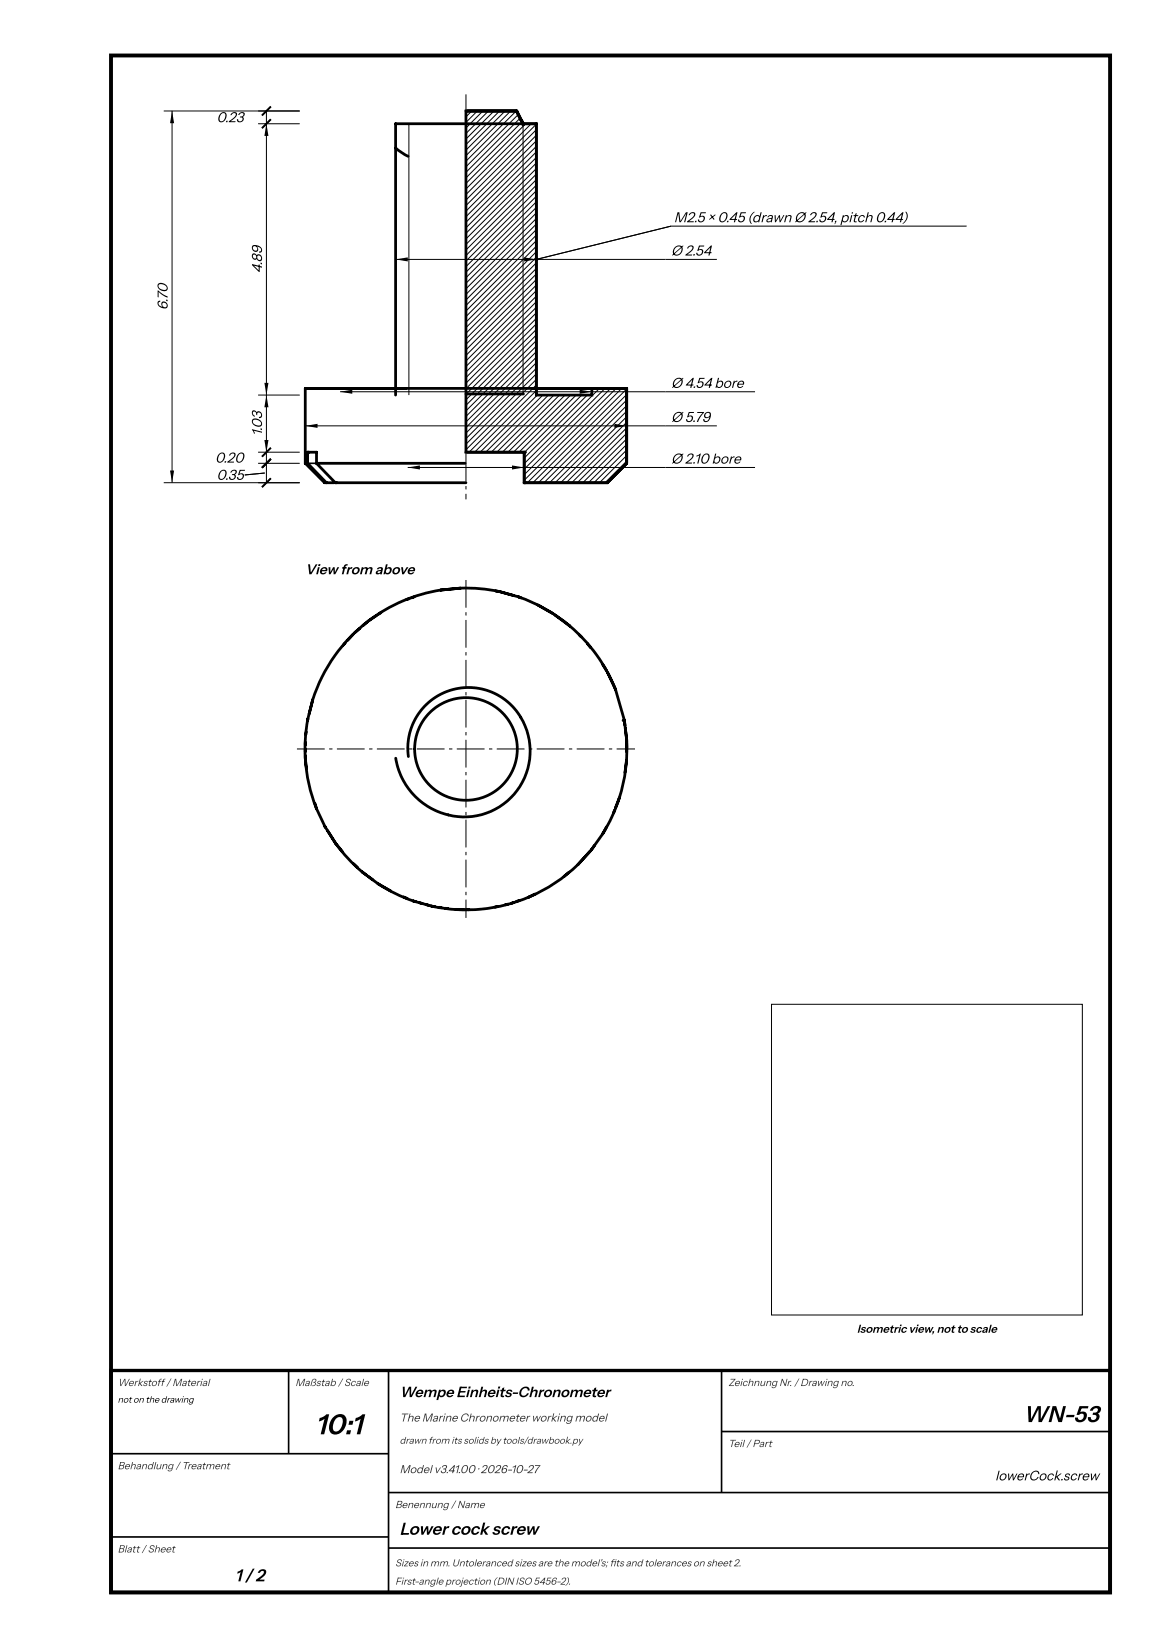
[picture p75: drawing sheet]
<svg xmlns="http://www.w3.org/2000/svg" width="210mm" height="297mm" viewBox="0 0 210 297" stroke-linecap="round" stroke-linejoin="round" font-family="sans-serif">
<defs><g id="words">
<text font-size="5.2" x="56.8" y="258.5">10:1</text>
<text font-size="4.1" x="184.3" y="256.3">WN-53</text>
<g font-size="3.1">
<text x="72" y="276.6">Lower cock screw</text>
<text x="42.3" y="285">1 / 2</text>
</g>
<text font-size="2.7" x="72" y="251.8">Wempe Einheits-Chronometer</text>
<g font-size="2.6">
<text x="39" y="22">0.23</text>
<text x="121.4" y="40.1">M2.5 × 0.45 (drawn Ø 2.54, pitch 0.44)</text>
<text x="120.9" y="46.1">Ø 2.54</text>
<text x="47.2" y="49.2" transform="rotate(-90 47.2 49.2)">4.89</text>
<text x="30.2" y="55.9" transform="rotate(-90 30.2 55.9)">6.70</text>
<text x="120.9" y="69.9">Ø 4.54 bore</text>
<text x="120.9" y="76">Ø 5.79</text>
<text x="38.8" y="83.4">0.20</text>
<text x="47.2" y="78.6" transform="rotate(-90 47.2 78.6)">1.03</text>
<text x="120.9" y="83.5">Ø 2.10 bore</text>
<text x="39" y="86.5">0.35</text>
<text x="55" y="103.5">View from above</text>
</g>
<text font-size="2.5" x="179.3" y="266.8">lowerCock.screw</text>
<text font-size="2.1" x="154.4" y="240.2">Isometric view, not to scale</text>
<g font-size="2.1" fill="#333">
<text x="72" y="256.2">The Marine Chronometer working model</text>
<text x="72" y="265.5">Model v3.41.00 · 2026-10-27</text>
</g>
<g font-size="1.9" fill="#333">
<text x="21.2" y="249.8">Werkstoff / Material</text>
<text x="53.2" y="249.8">Maßstab / Scale</text>
<text x="131.2" y="249.8">Zeichnung Nr. / Drawing no.</text>
<text x="131.2" y="260.8">Teil / Part</text>
<text x="21.2" y="264.8">Behandlung / Treatment</text>
<text x="71.2" y="271.8">Benennung / Name</text>
<text x="21.2" y="279.8">Blatt / Sheet</text>
</g>
<g font-size="1.8" fill="#333">
<text x="72" y="260.2">drawn from its solids by tools/drawbook.py</text>
<text x="71.2" y="282.3">Sizes in mm. Untoleranced sizes are the model's; fts and tolerances on sheet 2.</text>
<text x="71.2" y="285.6">First-angle projection (DIN ISO 5456-2).</text>
<text x="109.8" y="282.3">i</text>
</g>
<text font-size="1.6" x="21.2" y="252.8">not on the drawing</text>
</g></defs>
<g fill="#000">
<path d="M31 20l.4 2.2h-.8zM48.8 21.5l-1.6 1.6zM47.2 20.8l1.6-1.6zM48 22.3l.4 2.2h-.8zM71.3 46.8l2.2-.4v.7zM94.4 46.4l2.2 .4-2.2 .3zM96.6 46.8l24.3-6zM48 71.2l.4 2.2h-.8zM47.6 69h.8l-.4 2.2zM55 76.8l2.2-.4v.7zM61.3 70.6l2.2-.4v.8zM104.4 70.2l2.2 .4-2.2 .4z"/>
<path d="M110.7 76.4l2.2 .4-2.2 .3zM30.6 84.8h.8l-.4 2.2zM48.8 86.2l-1.6 1.6zM48.8 82.7l-1.6 1.6zM48.8 80.7l-1.6 1.6zM47.6 79.3h.8l-.4 2.2zM73.5 84.3l2.2-.4v.7zM92.2 83.9l2.2 .4-2.2 .3z"/>
<path d="M83.9 17h.1v5h-.1zM83.9 22.8h.1v.6h-.1zM83.9 24.2h.1v5h-.1zM83.9 30h.1v.6h-.1zM83.9 31.4h.1v5h-.1zM83.9 37.2h.1v.6h-.1zM83.9 38.6h.1v5h-.1zM83.9 44.4h.1v.6h-.1zM83.9 45.8h.1v5h-.1zM83.9 51.6h.1v.6h-.1zM83.9 53h.1v5h-.1zM83.9 58.8h.1v.6h-.1zM83.9 60.2h.1v5h-.1zM83.9 66h.1v.6h-.1zM83.9 67.4h.1v5h-.1zM83.9 73.2h.1v.6h-.1zM83.9 74.6h.1v5h-.1zM83.9 80.4h.1v.6h-.1zM83.9 81.8h.1v5h-.1zM83.9 87.6h.1v.6h-.1zM83.9 89h.1v1h-.1z"/>
<path d="M55.5 83.4h1.4v.3h-1.4zM83.7 81.4h.2v.3h-.2zM83.8 83.4l.1 .3z"/>
<path d="M83.9 104.5h.1v5h-.1zM83.9 110.3h.1v.6h-.1zM83.9 111.7h.1v5h-.1zM83.9 117.5h.1v.6h-.1zM83.9 118.9h.1v5h-.1zM83.9 124.7h.1v.6h-.1zM83.9 126.1h.1v5h-.1zM83.9 131.9h.1v.6h-.1zM83.9 133.3h.1v5h-.1zM83.9 139.1h.1v.6h-.1zM83.9 140.5h.1v5h-.1zM83.9 146.3h.1v.6h-.1zM83.9 147.7h.1v5h-.1zM83.9 153.5h.1v.6h-.1zM83.9 154.9h.1v5h-.1zM83.9 160.7h.1v.6h-.1zM83.9 162.1h.1v3.3h-.1z"/>
<path d="M53.5 134.9h5v.2h-5zM59.3 134.9h.6v.2h-.6zM60.7 134.9h5v.2h-5zM66.5 134.9h.6v.2h-.6zM67.9 134.9h5v.2h-5zM73.7 134.9h.6v.2h-.6zM75.1 134.9h5v.2h-5zM80.9 134.9h.6v.2h-.6zM82.3 134.9h5v.2h-5zM88.1 134.9h.6v.2h-.6zM89.5 134.9h5v.2h-5zM95.3 134.9h.6v.2h-.6zM96.7 134.9h5v.2h-5zM102.5 134.9h.6v.2h-.6zM103.9 134.9h5v.2h-5zM109.7 134.9h.6v.2h-.6zM111.1 134.9h3.3v.2h-3.3z"/>
<circle cx="96.6" cy="46.8" r=".35"/>
</g>
<g fill="none" stroke="#000" stroke-width=".18">
<path d="M29.5 20h24.5M31 20v67M46.5 22.3h7.5M48 20v67M73.7 22.3v48.9M84 20v.1M85 20l-1 1.1M86 20l-2 2.1M87 20l-3 3.1M88 20l-4 4.1M89 20l-5 5.1M90 20l-6 6.1"/>
<path d="M91 20l-7 7.1M92 20l-8 8.1M93 20l-9 9.1M93.4 20.6l-9.4 9.5M93.7 21.3l-9.7 9.8M94 22l-10 10.1M94.2 22.3v48.9M94.7 22.3l-10.7 10.8M95.7 22.3l-11.7 11.8M96.6 22.4l-12.6 12.7M96.6 23.4l-12.6 12.7M96.6 24.4l-12.6 12.7"/>
<path d="M96.6 25.4l-12.6 12.7M96.6 26.4l-12.6 12.7M96.6 27.4l-12.6 12.7M96.6 28.4l-12.6 12.7M96.6 29.4l-12.6 12.7M96.6 30.4l-12.6 12.7M96.6 31.4l-12.6 12.7M96.6 32.4l-12.6 12.7M96.6 33.4l-12.6 12.7M96.6 34.4l-12.6 12.7M96.6 35.4l-12.6 12.7M96.6 36.4l-12.6 12.7"/>
<path d="M96.6 37.4l-12.6 12.7M96.6 38.4l-12.6 12.7M96.6 39.4l-12.6 12.7M71.3 46.8h57.9M96.6 40.4l-12.6 12.7M96.6 41.4l-12.6 12.7M96.6 42.4l-12.6 12.7M96.6 43.4l-12.6 12.7M96.6 44.4l-12.6 12.7M96.6 45.4l-12.6 12.7M96.6 46.4l-12.6 12.7M96.6 47.4l-12.6 12.7"/>
<path d="M96.6 48.4l-12.6 12.7M96.6 49.4l-12.6 12.7M96.6 50.4l-12.6 12.7M96.6 51.4l-12.6 12.7M96.6 52.4l-12.6 12.7M96.6 53.4l-12.6 12.7M96.6 54.4l-12.6 12.7M96.6 55.4l-12.6 12.7M96.6 56.4l-12.6 12.7M96.6 57.4l-12.6 12.7M96.6 58.4l-12.6 12.7M96.6 59.4l-12.6 12.7"/>
<path d="M174.2 40.8h-53.3l-24.3 6M46.5 71.2h7.5M55 76.8h74.2M61.3 70.6h74.7M96.6 60.4l-12.6 12.7M96.6 61.4l-12.6 12.7M96.6 62.4l-12.6 12.7M96.6 63.4l-12.6 12.7M96.6 64.4l-12.6 12.7M96.6 65.4l-12.6 12.7M96.6 66.4l-12.6 12.7M96.6 67.4l-12.6 12.7"/>
<path d="M96.6 68.4l-12.6 12.7M96.6 69.4l-12.1 12.1M96.6 70.4l-11.1 11.1M96.8 71.2l-10.3 10.3M97.8 71.2l-10.3 10.3M98.8 71.2l-10.3 10.3M99.8 71.2l-10.3 10.3M100.8 71.2l-10.3 10.3M101.8 71.2l-10.3 10.3M102.8 71.2l-10.3 10.3M103.8 71.2l-10.3 10.3M104.8 71.2l-10.4 10.4"/>
<path d="M105.8 71.2l-11.4 11.4M107 70l-.4 .4M108 70l-13.6 13.6M109 70l-14.6 14.6M110 70l-15.6 15.6M111 70l-16.6 16.6M112 70l-17 17M112.9 70.1l-16.9 16.9M112.9 71.1l-15.9 15.9M112.9 72.1l-14.9 14.9M112.9 73.1l-13.9 13.9M112.9 74.1l-12.9 12.9"/>
<path d="M112.9 75.1l-11.9 11.9M112.9 76.1l-10.9 10.9M112.9 77.1l-9.9 9.9M112.9 78.1l-8.9 8.9M112.9 79.1l-7.9 7.9M29.5 87h24.5M46.5 83.5h7.5M46.5 81.5h7.5M47.7 85.3l-3.6 .3M73.5 84.3h62.5M112.9 80.1l-6.9 6.9M112.9 81.1l-5.9 5.9"/>
<path d="M112.9 82.1l-4.9 4.9M112.9 83.1l-3.9 3.9M139 181h56v56h-56z"/>
</g>
<g fill="none" stroke="#000" stroke-width=".5">
<path d="M71.3 26.7l2.2 1.5M84 20h9l1.2 2.3h2.4v48.9h10v-1.2h6.3v13.5l-3.5 3.5h-15v-5.5h-10.4zM84 20h9.1l1.2 2.4M93 20l1.1 2 .1 .5M71.3 71.2v-48.9h25.3v48.9M83.8 70h-28.8v13.5M84 70h28.9v13.5l-3.5 3.5h-15v-5.5M84 71h10.3M55 83.5h.4M55 83.5l3.5 3.5h1.7M55.4 83.5l3.4 3.5M55.4 83.5v-2h1.6v2"/>
<path d="M57 83.5h26.8M57 83.5l3.4 3.5h23.5M84 81.5h10.7M62.2 115.9l-.4 .4M63.6 114.3l-1 1.1M64.8 113.2l-.9 .8M66.3 112l-.9 .8M66.5 111.9a29 29 0 0 0-10.2 14.2l-.8 3.5M67.8 110.9l-1.3 1M68.6 110.4l-.4 .3M73.7 107.9l-.4 .2M74.6 107.6l-.4 .1"/>
<path d="M89.3 106.5l.7 .1M90 106.6a28.9 28.9 0 0 0-7.1-.6 29.1 29.1 0 0 0-5.8 .8 29 29 0 0 0-10.6 5.1M90 106.6l3.4 1M93.4 107.6a28.8 28.8 0 0 1 9.2 5.2M93.4 107.6l.5 .2M96.9 109.1l2.7 1.5M100 110.8l2.6 2M102.6 112.8a29 29 0 0 1 8.3 11.4M104.4 114.4l.3 .4M105.8 116l.6 .7M108.6 119.8l.6 1M55 136.6a28.8 28.8 0 0 0 2 9.1"/>
<path d="M55 136.2v.4M55 135v.5M55 133.8v.5M55 136.9l.2 1.6M55.2 131.9l-.1 .5M55.5 129.6a28.9 28.9 0 0 0-.5 7M55.5 129.6l-.1 .2M73.6 136.3a11 11 0 0 1 9.6-12.3 11 11 0 0 1 12.2 9.8 12 12 0 0 1-6.8 12.3 12 12 0 0 1-13.9-2.6 12.5 12.5 0 0 1-3.4-6.9M109.5 121.2l1.4 3M110.9 124.2l1.6 5.6M112.5 129.8l.4 3.5M112.5 129.8l-.2 .1"/>
<path d="M112.7 138.8l-.1 .4M112.9 137.1l-.2 1.2M112.9 133.3a28.8 28.8 0 0 1-1.3 10.5M112.9 133.3v2.2M56.8 144.8l.2 .9M57 145.7l1.5 3.3M58.5 149l1.9 3M58.5 149l.2 .2M60.4 152a28.9 28.9 0 0 0 4.9 5.2l2.8 2.1M60.4 152l1.2 1.4M63.7 155.7l.7 .6M68.1 159.3a28.9 28.9 0 0 0 6.4 3.1"/>
<path d="M68.1 159.3l2.3 1.3M102.5 157.2l-.9 .8M108.6 150.3a28.9 28.9 0 0 1-13.3 11.4M109.3 149l-.7 1.3M110.7 146l-.2 .5M111.6 143.8a28.9 28.9 0 0 1-3 6.5M111.6 143.8l-.7 1.8M72.7 161.7l.7 .2M74.5 162.4l3.4 .9M74.5 162.4l.4 .1M77.9 163.3l.5 .1M79.1 163.5l.4 .1"/>
<path d="M80.2 163.7l.5 .1M82.1 163.9h.5M83.1 163.9h.4M84 163.9l.5 .1M89.7 163.4l-.5 .1M91.5 163l-.5 .1M92.6 162.6l-.4 .2M93.5 162.3l-.4 .2M95.3 161.7a29 29 0 0 1-17.4 1.6M96.4 161.1l-1.1 .6"/>
<circle cx="84" cy="135" r="9.2"/>
</g>
<path d="M48.8 19.2l-1.6 1.6M48.8 21.5l-1.6 1.6M44.1 85.4h3.6M48.8 86.2l-1.6 1.6M48.8 82.7l-1.6 1.6M48.8 80.7l-1.6 1.6" fill="none" stroke="#000" stroke-width=".35"/>
<path d="M20 10h180v277h-180z" fill="none" stroke="#000" stroke-width=".7" stroke-linecap="butt"/>
<path d="M20 247h180v40h-180z" fill="none" stroke="#000" stroke-width=".6"/>
<path d="M52 247v15M70 247v40M130 247v22M130 258h70M20 262h50M20 277h50M70 269h130M70 279h130" fill="none" stroke="#000" stroke-width=".3"/>
<use href="#words"/>
</svg>
